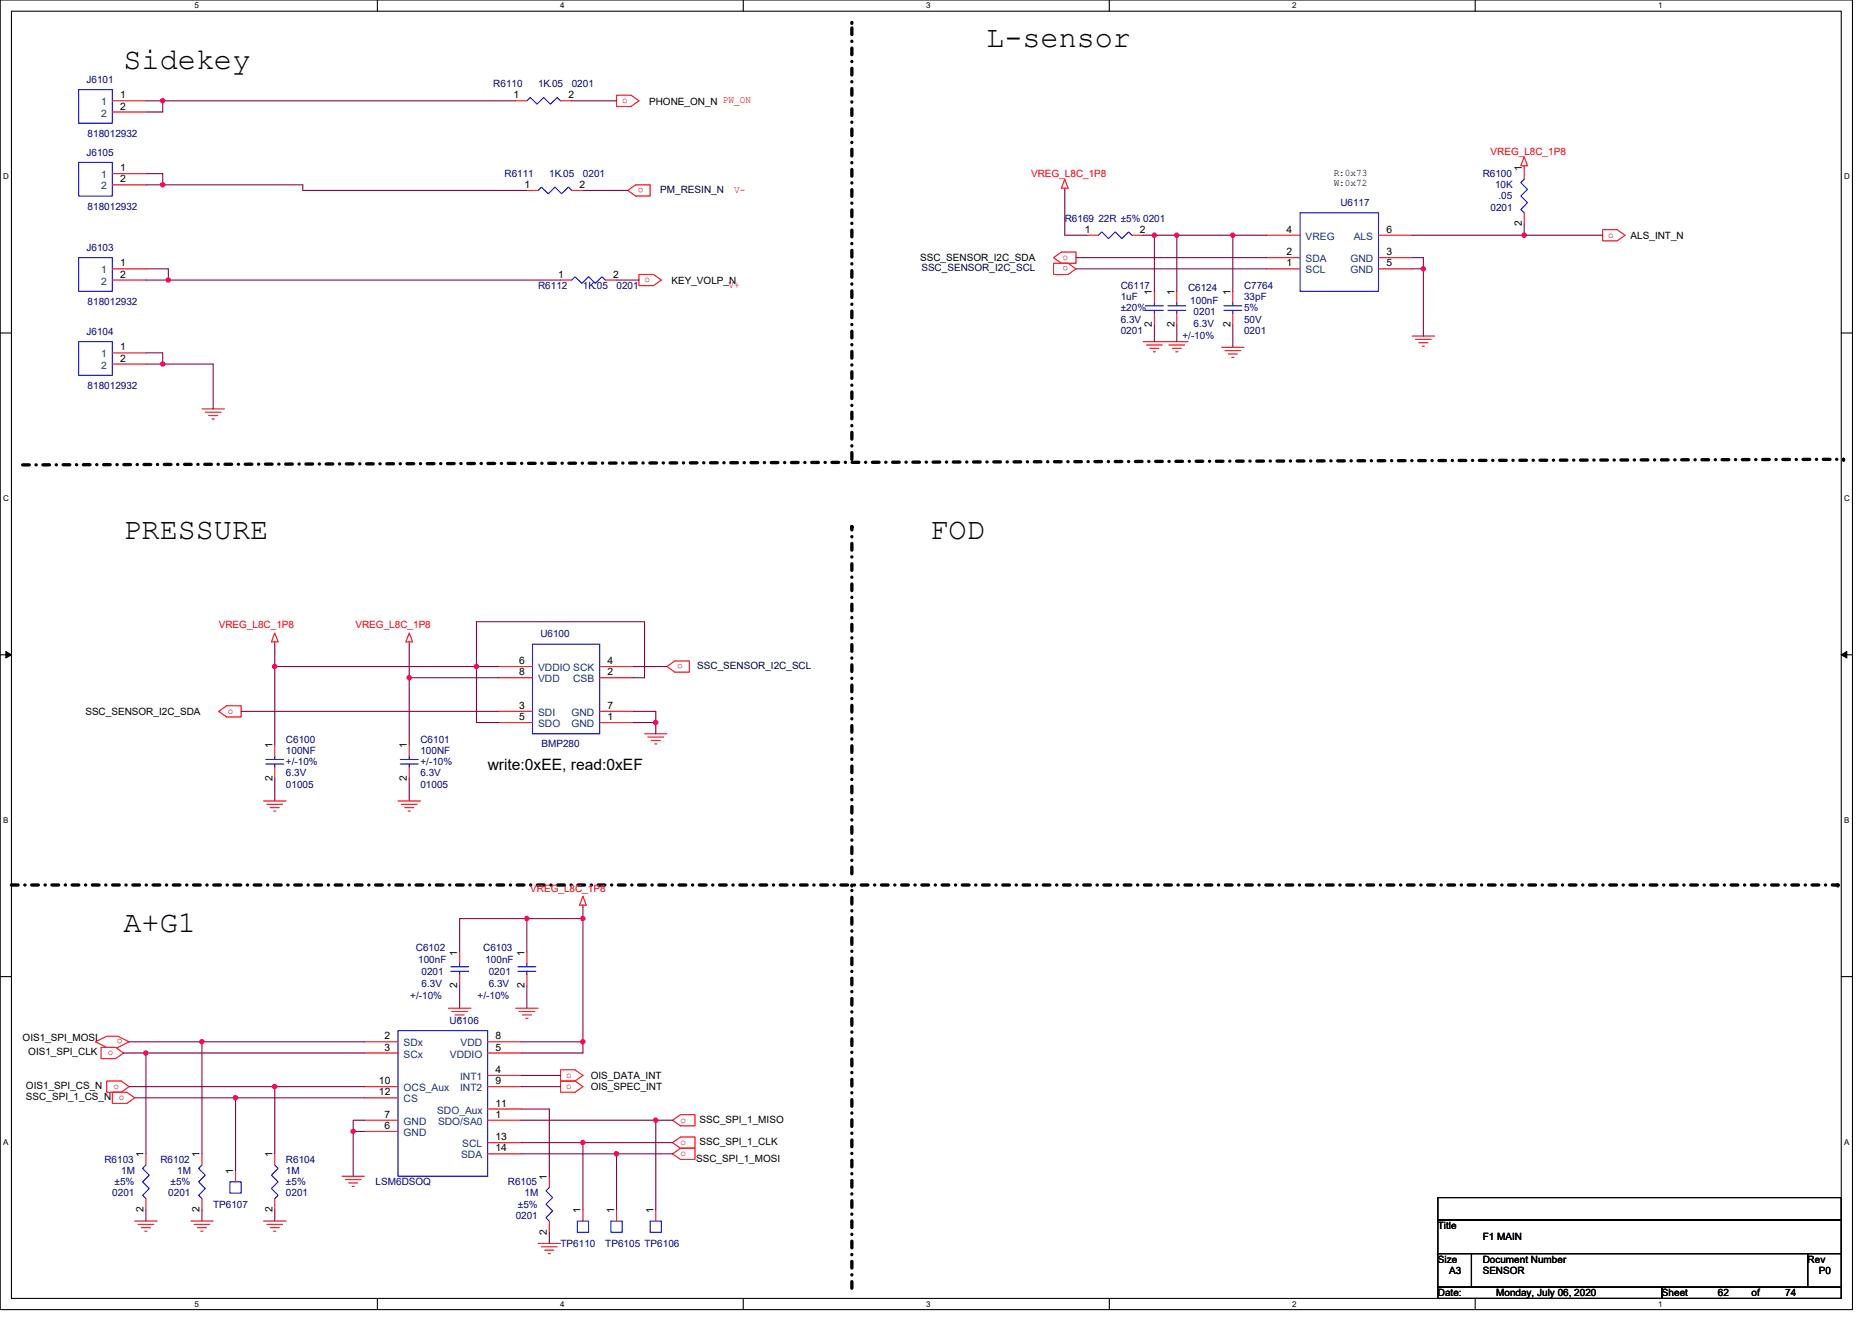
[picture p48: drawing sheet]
<svg xmlns="http://www.w3.org/2000/svg" width="297mm" height="210mm" viewBox="0 0 297 210" stroke-linecap="round" stroke-linejoin="round" font-family="sans-serif">
<defs><g id="words">
<g font-size="4.8">
<text x="19.6" y="10.9">Sidekey</text>
<text x="156.5" y="7.4">L-sensor</text>
<text x="19.6" y="85.6">PRESSURE</text>
<text x="147.6" y="85.6">FOD</text>
<text x="19.6" y="147.8">A+G1</text>
</g>
<text font-size="2.5" x="77.4" y="122.2">write:0xEE, read:0xEF</text>
<g font-size="1.6" fill="#000080">
<text x="13.7" y="13.1">J6101</text>
<text x="78.3" y="13.9">R6110</text>
<text x="85.4" y="13.9">1K.05</text>
<text x="90.7" y="13.9">0201</text>
<text x="13.9" y="21.7">818012932</text>
<text x="13.7" y="24.7">J6105</text>
<text x="80" y="28.1">R6111</text>
<text x="87.2" y="28.1">1K.05</text>
<text x="92.5" y="28.1">0201</text>
<text x="235.3" y="28.1">R6100</text>
<text x="237.2" y="29.9">10K</text>
<text x="13.9" y="33.3">818012932</text>
<text x="168.9" y="35.2">R6169 22R ±5% 0201</text>
<text x="212.7" y="32.7">U6117</text>
<text x="236.5" y="33.4">0201</text>
<text x="237.8" y="31.6">.05</text>
<text x="13.7" y="39.8">J6103</text>
<text x="85.4" y="45.9">R6112</text>
<text x="92.5" y="45.9">1K.05</text>
<text x="97.8" y="45.9">0201</text>
<text x="177.8" y="45.9">C6117</text>
<text x="177.8" y="47.6">1uF</text>
<text x="188.5" y="46.2">C6124</text>
<text x="197.4" y="45.9">C7764</text>
<text x="197.4" y="47.6">33pF</text>
<text x="13.7" y="53.1">J6104</text>
<text x="13.9" y="48.4">818012932</text>
<text x="177.8" y="53">0201</text>
<text x="177.8" y="51.2">6.3V</text>
<text x="177.8" y="49.4">±20%</text>
<text x="187.6" y="53.9">+/-10%</text>
<text x="188.9" y="48.2">100nF</text>
<text x="189.4" y="50">0201</text>
<text x="189.4" y="51.9">6.3V</text>
<text x="197.4" y="53">0201</text>
<text x="197.4" y="51.2">50V</text>
<text x="197.4" y="49.4">5%</text>
<text x="13.9" y="61.7">818012932</text>
<text x="85.7" y="101.2">U6100</text>
<text x="45.4" y="117.9">C6100</text>
<text x="45.4" y="119.7">100NF</text>
<text x="66.7" y="117.9">C6101</text>
<text x="66.7" y="119.7">100NF</text>
<text x="85.9" y="118.6">BMP280</text>
<text x="45.4" y="125">01005</text>
<text x="45.4" y="123.2">6.3V</text>
<text x="45.4" y="121.4">+/-10%</text>
<text x="66.7" y="125">01005</text>
<text x="66.7" y="123.2">6.3V</text>
<text x="66.7" y="121.4">+/-10%</text>
<text x="66" y="150.9">C6102</text>
<text x="66.4" y="152.9">100nF</text>
<text x="66.9" y="154.7">0201</text>
<text x="76.7" y="150.9">C6103</text>
<text x="77" y="152.9">100nF</text>
<text x="77.6" y="154.7">0201</text>
<text x="65.1" y="158.6">+/-10%</text>
<text x="66.9" y="156.6">6.3V</text>
<text x="75.8" y="158.6">+/-10%</text>
<text x="77.6" y="156.6">6.3V</text>
<text x="71.3" y="162.5">U6106</text>
<text x="16.6" y="184.6">R6103</text>
<text x="25.5" y="184.6">R6102</text>
<text x="45.4" y="184.6">R6104</text>
<text x="17.8" y="189.9">0201</text>
<text x="18.2" y="188.1">±5%</text>
<text x="19.2" y="186.3">1M</text>
<text x="26.7" y="189.9">0201</text>
<text x="27.1" y="188.1">±5%</text>
<text x="28.1" y="186.3">1M</text>
<text x="33.8" y="191.7">TP6107</text>
<text x="45.4" y="186.3">1M</text>
<text x="45.4" y="188.1">±5%</text>
<text x="45.4" y="189.9">0201</text>
<text x="59.6" y="188.1">LSM6DSOQ</text>
<text x="80.6" y="188.1">R6105</text>
<text x="82.2" y="191.7">±5%</text>
<text x="83.2" y="189.9">1M</text>
<text x="81.8" y="193.4">0201</text>
<text x="88.9" y="197.9">TP6110</text>
<text x="96.1" y="197.9">TP6105 TP6106</text>
</g>
<g font-size="1.6" fill="#004080">
<text x="16" y="16.7">1</text>
<text x="16" y="18.5">2</text>
<text x="16" y="28.3">1</text>
<text x="16" y="30.1">2</text>
<text x="207.2" y="41.6">SDA</text>
<text x="207.2" y="38.1">VREG</text>
<text x="214.3" y="41.6">GND</text>
<text x="214.8" y="38.1">ALS</text>
<text x="16" y="43.4">1</text>
<text x="16" y="45.2">2</text>
<text x="207.2" y="43.4">SCL</text>
<text x="214.3" y="43.4">GND</text>
<text x="16" y="56.7">1</text>
<text x="16" y="58.5">2</text>
<text x="85.4" y="106.5">VDDIO SCK</text>
<text x="85.4" y="113.6">SDI</text>
<text x="85.4" y="108.3">VDD</text>
<text x="90.7" y="113.6">GND</text>
<text x="90.9" y="108.3">CSB</text>
<text x="85.4" y="115.4">SDO</text>
<text x="90.7" y="115.4">GND</text>
<text x="64" y="166.1">SDx</text>
<text x="64" y="167.9">SCx</text>
<text x="71.4" y="167.9">VDDIO</text>
<text x="73.1" y="166.1">VDD</text>
<text x="64" y="173.2">OCS_Aux</text>
<text x="73" y="171.4">INT1</text>
<text x="73" y="173.2">INT2</text>
<text x="64" y="178.5">GND</text>
<text x="64" y="175">CS</text>
<text x="69.4" y="176.7">SDO_Aux</text>
<text x="69.5" y="178.5">SDO/SA0</text>
<text x="64" y="180.3">GND</text>
<text x="73.2" y="183.9">SDA</text>
<text x="73.4" y="182.1">SCL</text>
</g>
<g font-size="1.6">
<text x="19.1" y="15.6">1</text>
<text x="19.1" y="17.4">2</text>
<text x="81.5" y="15.6">1</text>
<text x="90.2" y="15.6">2</text>
<text x="103" y="16.7">PHONE_ON_N PW_ON</text>
<text x="19.1" y="27.2">1</text>
<text x="19.1" y="29">2</text>
<text x="83.2" y="29.8">1</text>
<text x="92" y="29.8">2</text>
<text x="211.6" y="27.9">R:0x73</text>
<text x="211.6" y="29.5">W:0x72</text>
<text x="241.5" y="27.2" transform="rotate(-90 241.5 27.2)">1</text>
<text x="241.5" y="35.9" transform="rotate(-90 241.5 35.9)">2</text>
<text x="146" y="41.4">SSC_SENSOR_I2C_SDA</text>
<text x="172.1" y="37">1</text>
<text x="180.9" y="37">2</text>
<text x="204.1" y="40.5">2</text>
<text x="204.1" y="37">4</text>
<text x="220" y="40.5">3</text>
<text x="220" y="37">6</text>
<text x="258.7" y="37.9">ALS_INT_N</text>
<text x="19.1" y="42.3">1</text>
<text x="19.1" y="44.1">2</text>
<text x="88.6" y="44.1">1</text>
<text x="97.3" y="44.1">2</text>
<text x="106.5" y="45.1">KEY_VOLP_N</text>
<text x="182.8" y="46.8" transform="rotate(-90 182.8 46.8)">1</text>
<text x="186.3" y="46.8" transform="rotate(-90 186.3 46.8)">1</text>
<text x="195.2" y="46.8" transform="rotate(-90 195.2 46.8)">1</text>
<text x="204.1" y="42.3">1</text>
<text x="220" y="42.3">5</text>
<text x="182.8" y="51.9" transform="rotate(-90 182.8 51.9)">2</text>
<text x="186.3" y="51.9" transform="rotate(-90 186.3 51.9)">2</text>
<text x="195.2" y="51.9" transform="rotate(-90 195.2 51.9)">2</text>
<text x="19.1" y="55.6">1</text>
<text x="19.1" y="57.4">2</text>
<text x="82.4" y="105.4">6</text>
<text x="82.4" y="107.2">8</text>
<text x="96.4" y="107.2">2</text>
<text x="96.4" y="105.4">4</text>
<text x="13.5" y="113.4">SSC_SENSOR_I2C_SDA</text>
<text x="82.4" y="112.5">3</text>
<text x="96.4" y="112.5">7</text>
<text x="43.2" y="118.8" transform="rotate(-90 43.2 118.8)">1</text>
<text x="64.6" y="118.8" transform="rotate(-90 64.6 118.8)">1</text>
<text x="82.4" y="114.3">5</text>
<text x="96.4" y="114.3">1</text>
<text x="43.2" y="124" transform="rotate(-90 43.2 124)">2</text>
<text x="64.6" y="124" transform="rotate(-90 64.6 124)">2</text>
<text x="72.6" y="151.7" transform="rotate(-90 72.6 151.7)">1</text>
<text x="83.2" y="151.7" transform="rotate(-90 83.2 151.7)">1</text>
<text x="72.6" y="156.8" transform="rotate(-90 72.6 156.8)">2</text>
<text x="83.2" y="156.8" transform="rotate(-90 83.2 156.8)">2</text>
<text x="3.6" y="165.2">OIS1_SPI_MOSI</text>
<text x="4.5" y="167.5">OIS1_SPI_CLK</text>
<text x="61" y="165">2</text>
<text x="61" y="166.8">3</text>
<text x="78.6" y="166.8">5</text>
<text x="78.6" y="165">8</text>
<text x="4.1" y="172.8">OIS1_SPI_CS_N</text>
<text x="60.1" y="172.1">10</text>
<text x="60.1" y="173.9">12</text>
<text x="78.6" y="170.3">4</text>
<text x="78.6" y="172.1">9</text>
<text x="93.7" y="171.2">OIS_DATA_INT</text>
<text x="93.7" y="173">OIS_SPEC_INT</text>
<text x="4.1" y="174.6">SSC_SPI_1_CS_N</text>
<text x="61" y="179.2">6</text>
<text x="61" y="177.4">7</text>
<text x="78.6" y="177.4">1</text>
<text x="78.6" y="175.6">11</text>
<text x="111" y="178.2">SSC_SPI_1_MISO</text>
<text x="22.8" y="183.7" transform="rotate(-90 22.8 183.7)">1</text>
<text x="31.7" y="183.7" transform="rotate(-90 31.7 183.7)">1</text>
<text x="43.2" y="183.7" transform="rotate(-90 43.2 183.7)">1</text>
<text x="78.6" y="182.8">14</text>
<text x="78.6" y="181">13</text>
<text x="110.4" y="184.4">SSC_SPI_1_MOSI</text>
<text x="111" y="181.7">SSC_SPI_1_CLK</text>
<text x="37" y="186.3" transform="rotate(-90 37 186.3)">1</text>
<text x="86.8" y="187.2" transform="rotate(-90 86.8 187.2)">1</text>
<text x="22.8" y="192.4" transform="rotate(-90 22.8 192.4)">2</text>
<text x="31.7" y="192.4" transform="rotate(-90 31.7 192.4)">2</text>
<text x="43.2" y="192.4" transform="rotate(-90 43.2 192.4)">2</text>
<text x="86.8" y="196" transform="rotate(-90 86.8 196)">2</text>
<text x="92.1" y="192.6" transform="rotate(-90 92.1 192.6)">1</text>
<text x="97.4" y="192.6" transform="rotate(-90 97.4 192.6)">1</text>
<text x="103.7" y="192.6" transform="rotate(-90 103.7 192.6)">1</text>
<text x="228.2" y="195.1">Title</text>
<text x="235.3" y="196.8">F1 MAIN</text>
<text x="228.2" y="200.4">Size</text>
<text x="229.9" y="202.2">A3</text>
<text x="235.3" y="200.4">Document Number</text>
<text x="235.3" y="202.2">SENSOR</text>
<text x="286.8" y="200.4">Rev</text>
<text x="288.6" y="202.2">P0</text>
<text x="228.2" y="205.7">Date:</text>
<text x="237.4" y="205.7">Monday, July 06, 2020</text>
<text x="263.7" y="205.7">Sheet</text>
<text x="272.6" y="205.7">62</text>
<text x="277.9" y="205.7">of</text>
<text x="283.3" y="205.7">74</text>
</g>
<g font-size="1.6" fill="#f00">
<text x="98.7" y="16.4">o</text>
<text x="102.1" y="29.8" transform="rotate(180 102.1 29.8)">o</text>
<text x="163.6" y="28.1">VREG_L8C_1P8</text>
<text x="236.5" y="24.5">VREG_L8C_1P8</text>
<text x="116.5" y="30.6">V-</text>
<text x="168.6" y="41.3">o</text>
<text x="255.2" y="37.7">o</text>
<text x="102.3" y="44.8">o</text>
<text x="115.6" y="45.7">V+</text>
<text x="169.5" y="42.2" transform="rotate(180 169.5 42.2)">o</text>
<text x="34.7" y="99.7">VREG_L8C_1P8</text>
<text x="56.4" y="99.7">VREG_L8C_1P8</text>
<text x="108.3" y="105.4" transform="rotate(180 108.3 105.4)">o</text>
<text x="36.1" y="113.3">o</text>
<text x="84.1" y="141.5">VREG_L8C_1P8</text>
<text x="17.1" y="167.5">o</text>
<text x="19.4" y="164.9" transform="rotate(180 19.4 164.9)">o</text>
<text x="18" y="172.8">o</text>
<text x="89.8" y="171">o</text>
<text x="89.8" y="172.8">o</text>
<text x="18.9" y="174.6">o</text>
<text x="108" y="178.2">o</text>
<text x="108" y="181.7">o</text>
<text x="108" y="183.5">o</text>
</g>
<g font-size="1.6" fill="#000040">
<text x="104.8" y="30.6">PM_RESIN_N</text>
<text x="146.2" y="43">SSC_SENSOR_I2C_SCL</text>
<text x="110.6" y="106.2">SSC_SENSOR_I2C_SCL</text>
</g>
<g font-size="1.3">
<text x="30.8" y="1.3">5</text>
<text x="88.9" y="1.3">4</text>
<text x="147" y="1.3">3</text>
<text x="205" y="1.3">2</text>
<text x="263.1" y="1.3">1</text>
<text x=".5" y="28.4">D</text>
<text x="292.6" y="28.4">D</text>
<text x=".5" y="79.5">C</text>
<text x="292.6" y="79.5">C</text>
<text x=".5" y="130.6">B</text>
<text x="292.6" y="130.6">B</text>
<text x=".5" y="181.7">A</text>
<text x="292.6" y="181.7">A</text>
<text x="30.8" y="207.4">5</text>
<text x="88.9" y="207.4">4</text>
<text x="147" y="207.4">3</text>
<text x="205" y="207.4">2</text>
<text x="263.1" y="207.4">1</text>
</g>
</g></defs>
<path d="M0 0h293.9v207.9h-293.9zM1.8 1.8h290.4v204.3h-290.4z" fill="none" stroke="#000" stroke-width=".17"/>
<g fill="#fff">
<path d="M30.8 .2h.7v1.4h-.7z"/>
<path d="M30.8 206.3h.7v1.4h-.7z"/>
</g>
<path d="M59.9 0v1.8M59.9 206.1v1.8" fill="none" stroke="#000" stroke-width=".17"/>
<g fill="#fff">
<path d="M88.9 .2h.7v1.4h-.7z"/>
<path d="M88.9 206.3h.7v1.4h-.7z"/>
</g>
<path d="M117.9 0v1.8M117.9 206.1v1.8" fill="none" stroke="#000" stroke-width=".17"/>
<g fill="#fff">
<path d="M147 .2h.7v1.4h-.7z"/>
<path d="M147 206.3h.7v1.4h-.7z"/>
</g>
<path d="M176 0v1.8M176 206.1v1.8" fill="none" stroke="#000" stroke-width=".17"/>
<g fill="#fff">
<path d="M205 .2h.7v1.4h-.7z"/>
<path d="M205 206.3h.7v1.4h-.7z"/>
</g>
<path d="M234.1 0v1.8M234.1 206.1v1.8" fill="none" stroke="#000" stroke-width=".17"/>
<g fill="#fff">
<path d="M263.1 .2h.7v1.4h-.7z"/>
<path d="M263.1 206.3h.7v1.4h-.7z"/>
<path d="M.5 27.3h.9v1.4h-.9z"/>
<path d="M292.6 27.3h.9v1.4h-.9z"/>
<path d="M.5 78.4h.9v1.4h-.9z"/>
<path d="M292.6 78.4h.9v1.4h-.9z"/>
</g>
<path d="M0 52.9h1.8M292.2 52.9h1.7" fill="none" stroke="#000" stroke-width=".17"/>
<g fill="#fff">
<path d="M.5 129.5h.8v1.4h-.8z"/>
<path d="M292.6 129.5h.9v1.4h-.9z"/>
</g>
<path d="M0 103.9h1.8M292.2 103.9h1.7" fill="none" stroke="#000" stroke-width=".17"/>
<path d="M.9 103.4l.9 .5-.9 .5zM292.2 103.9l.8-.5v1z" fill="#000" stroke="#000" stroke-width=".16"/>
<g fill="#fff">
<path d="M.5 180.5h.8v1.4h-.8z"/>
<path d="M292.6 180.5h.9v1.4h-.9z"/>
</g>
<path d="M0 155h1.8M292.2 155h1.7M228.2 190.1h64v3.5h-64zM228.2 193.6h64v5.4h-64zM228.2 199h5.3v5.3h-5.3zM233.5 199h53.3v5.3h-53.3zM286.8 199h5.4v5.3h-5.4zM228.2 204.3h35.5v1.8h-35.5zM263.7 204.3h28.5v1.8h-28.5z" fill="none" stroke="#000" stroke-width=".17"/>
<path d="M135.2 3.6h.1M3.6 73.8l288.9-.9M135.2 72.9v-69.3M292.5 72.9h.1M135.2 83.6h.1M135.2 138.7v-55.1M1.8 140.5h289.8M135.2 140.5h.1M291.6 140.5h.1M135.2 204.5v-64" fill="none" stroke="#000" stroke-width=".53" stroke-dasharray="1.1 1.1 0 1.1"/>
<g fill="none" stroke="#f00" stroke-width=".17">
<path d="M17.8 16h5.4M17.8 17.8h5.4M81.8 16h1.8M88.9 16h1.8M97.8 15.1h2.3l1.3 .9-1.3 .9h-2.3zM17.8 27.6h5.4M17.8 29.3h5.4M83.6 30.2h1.8M90.7 30.2h1.8M99.6 30.2l1.3-.9h2.3v1.8h-2.3zM168.9 28.4l.6 1.5h-1.1zM168.9 29.9v.3"/>
<path d="M172.5 37.3h1.8M179.6 37.3h1.8M201 37.3h5.3M218.7 37.3h5.4M241.8 24.9l.6 1.4h-1.1zM241.8 26.3v2.1M241.8 33.8v1.8M254.3 36.4h2.3l1.2 .9-1.2 .9h-2.3zM17.8 42.7h5.4M17.8 44.4h5.4M17.8 56h5.4M17.8 57.8h5.4"/>
<path d="M88.9 44.4h1.8M96.1 44.4h1.7M101.4 43.6h2.3l1.2 .8-1.2 .9h-2.3zM167.2 41.8h2.3l1.2 .9-1.2 .9h-2.3zM167.2 40.9l1.2-.9h2.3v1.8h-2.3zM181.4 54.2h7.1M181.9 54.8h2.5M182.5 55.3h1.4M183 55.8h.3M183.2 46.2v1.8M183.2 49.8v1.8M185.5 54.8h2.5"/>
<path d="M186 55.3h1.4M186.6 55.8h.3M186.7 46.2v1.8M186.7 49.8v1.8M193.8 55.1h3.6M194.4 55.6h2.5M194.9 56.2h1.4M195.4 56.7h.4M195.6 46.2v1.8M195.6 49.8v1.8M201 42.7h5.3M201 40.9h5.3"/>
<path d="M218.7 40.9h5.4M218.7 42.7h5.4M224.1 53.3h3.5M224.6 53.9h2.5M225.1 54.4h1.5M225.7 54.9h.3M32 64.9h3.6M32.6 65.4h2.5M33.1 66h1.4M33.7 66.5h.3M34.7 112.9l1.3-.9h2.3v1.8h-2.3zM43.6 100.5l.5 1.4h-1z"/>
<path d="M43.6 101.9v.3M43.6 118.2v1.8M64.9 118.2v1.8M64.9 100.5l.6 1.4h-1.1zM64.9 101.9v.3M79.2 112.9h5.3M79.2 114.7h5.3M79.2 105.8h5.3M79.2 107.6h5.3M95.2 114.7h5.3M95.2 107.6h5.3M95.2 105.8h5.3"/>
<path d="M95.2 112.9h5.3M102.3 116.5h3.5M102.8 117h2.5M103.3 117.5h1.5M103.9 118.1h.3M105.8 105.8l1.3-.9h2.3v1.8h-2.3zM41.8 127.1h3.6M42.4 127.7h2.4M42.9 128.2h1.4M43.4 128.7h.4M43.6 121.8v1.8M63.2 127.1h3.5"/>
<path d="M63.7 127.7h2.5M64.2 128.2h1.5M64.8 128.7h.3M64.9 121.8v1.8M72.9 151.1v1.8M72.9 154.7v1.8M83.6 151.1v1.8M83.6 154.7v1.8M92.5 142.2l.5 1.5h-1zM92.5 143.7v.3M15.2 165.4l1.7-.9h1.8l1.8 .9-1.8 .8h-1.8zM16 166.2h2.3l1.3 .9-1.3 .9h-2.3z"/>
<path d="M16.9 171.6h2.3l1.3 .9-1.3 .9h-2.3zM17.8 173.4h2.3l1.3 .8-1.3 .9h-2.3zM57.8 165.4h5.4M57.8 167.1h5.4M57.8 179.6h5.4M57.8 177.8h5.4M57.8 172.5h5.4M57.8 174.2h5.4M71.2 160h3.5M71.7 160.5h2.5M72.2 161.1h1.5M72.8 161.6h.3"/>
<path d="M77.4 177.8h5.3M77.4 170.7h5.3M77.4 167.1h5.3M77.4 165.4h5.3M77.4 172.5h5.3M77.4 176h5.3M81.8 160h3.6M82.4 160.5h2.5M82.9 161.1h1.4M83.4 161.6h.4M88.9 169.8h2.3l1.3 .9-1.3 .9h-2.3zM88.9 171.6h2.3l1.3 .9-1.3 .9h-2.3z"/>
<path d="M106.7 177.8l1.3-.9h2.3v1.8h-2.3zM21.4 193.8h3.5M21.9 194.3h2.5M22.4 194.9h1.5M23 195.4h.3M23.2 183.1v1.8M23.2 190.2v1.8M30.3 193.8h3.5M30.8 194.3h2.5M31.3 194.9h1.5M31.9 195.4h.3M32 183.1v1.8"/>
<path d="M32 190.2v1.8M37.4 185.8v1.8M41.8 193.8h3.6M42.4 194.3h2.4M42.9 194.9h1.4M43.4 195.4h.4M43.6 183.1v1.8M43.6 190.2v1.8M54.3 186.7h3.5M54.8 187.2h2.5M55.3 187.7h1.5M55.9 188.3h.3"/>
<path d="M77.4 181.4h5.3M77.4 183.1h5.3M85.4 197.4h3.5M85.9 197.9h2.5M86.4 198.4h1.5M87 199h.3M87.2 186.7v1.8M87.2 193.8v1.8M92.5 192v1.8M97.8 192v1.8M104.1 192v1.8M106.7 181.4l1.3-.9h2.3v1.7h-2.3z"/>
<path d="M106.7 183.1l1.3-.9h2.3v1.8h-2.3z"/>
</g>
<g fill="none" stroke="#00f" stroke-width=".17">
<path d="M12.5 14.2h5.3v5.4h-5.3zM83.6 16l.5-.5 1.1 1 1.1-1 1 1 1.1-1 .5 .5M12.5 25.8h5.3v5.3h-5.3zM85.4 30.2l.5-.5 1.1 1.1 1.1-1.1 1 1.1 1.1-1.1 .5 .5M174.3 37.3l.5-.5 1.1 1.1 1.1-1.1 1 1.1 1.1-1.1 .5 .5M206.3 33.8h12.4v12.4h-12.4zM241.8 28.4l-.5 .6 1.1 1.1-1.1 1 1.1 1.1-1.1 1.1 .5 .5M12.5 40.9h5.3v5.3h-5.3zM12.5 54.2h5.3v5.4h-5.3zM90.7 44.4l.5-.5 1.1 1.1 1.1-1.1 1 1.1 1.1-1.1 .6 .5M181.8 48.5h2.8M181.8 49.3h2.8"/>
<path d="M183.2 48v.5M183.2 49.3v.5M185.3 48.5h2.8M185.3 49.3h2.8M186.7 48v.5M186.7 49.3v.5M194.2 48.5h2.8M194.2 49.3h2.8M195.6 48v.5M195.6 49.3v.5M84.5 102.2h10.7v14.3h-10.7zM42.2 120.5h2.8"/>
<path d="M42.2 121.3h2.8M43.6 120v.5M43.6 121.3v.5M63.5 120.5h2.9M63.5 121.3h2.9M64.9 120v.5M64.9 121.3v.5M71.5 153.4h2.9M71.5 154.2h2.9M72.9 152.9v.5M72.9 154.2v.5M82.2 153.4h2.8"/>
<path d="M82.2 154.2h2.8M83.6 152.9v.5M83.6 154.2v.5M63.2 163.6h14.2v23.1h-14.2zM23.2 184.9l-.6 .5 1.1 1.1-1.1 1.1 1.1 1-1.1 1.1 .6 .5M32 184.9l-.5 .5 1.1 1.1-1.1 1.1 1.1 1-1.1 1.1 .5 .5M36.5 187.6h1.8v1.8h-1.8zM43.6 184.9l.5 .5-1 1.1 1 1.1-1 1 1 1.1-.5 .5M87.2 188.5l-.6 .5 1.1 1.1-1.1 1 1.1 1.1-1.1 1.1 .6 .5M91.6 193.8h1.8v1.8h-1.8zM96.9 193.8h1.8v1.8h-1.8zM103.2 193.8h1.7v1.8h-1.7z"/>
</g>
<g fill="none" stroke="#800040" stroke-width=".17">
<path d="M23.2 16h2.6M81.8 16h-56v1.8h-2.6M90.7 16h7.1M23.2 29.3h2.6M23.2 27.6h2.6v1.7M25.8 29.3h22.2v.9h35.6M92.5 30.2h7.1M168.9 30.2v7.1h3.6M181.4 37.3h1.8M183.2 37.3h3.5M183.2 37.3v8.9M186.7 37.3v8.9"/>
<path d="M186.7 37.3h8.9M195.6 37.3h5.4M195.6 37.3v8.9M224.1 37.3h17.7M241.8 35.6v1.7h12.5M23.2 56h2.6v1.8M23.2 57.8h2.6M23.2 42.7h3.5v1.7M23.2 44.4h3.5M25.8 57.8h8v7.1M26.7 44.4h62.2M97.8 44.4h3.6"/>
<path d="M170.7 42.7h30.3M170.7 40.9h30.3M183.2 51.6v2.6M186.7 51.6v2.6M195.6 51.6v3.5M224.1 40.9h1.7v1.8M224.1 42.7h1.7v10.6M38.3 112.9h40.9M43.6 105.8h32M43.6 105.8v12.4M43.6 102.2v3.6M64.9 102.2v5.4"/>
<path d="M64.9 107.6v10.6M64.9 107.6h14.3M75.6 105.8v-7.1h26.7v8.9h-1.8M75.6 105.8v8.9h3.6M75.6 105.8h3.6M100.5 114.7h3.6M100.5 112.9h3.6v1.8M100.5 105.8h5.3M104.1 114.7v1.8M43.6 123.6v3.5M64.9 123.6v3.5M72.9 156.5v3.5"/>
<path d="M83.6 145.8h-10.7v5.3M83.6 145.8h8.9M83.6 145.8v5.3M83.6 156.5v3.5M92.5 144v1.8M92.5 145.8v19.6M19.6 167.1h3.6M20.5 172.5h23.1M20.5 165.4h11.5M21.4 174.2h16M23.2 167.1h34.6M23.2 167.1v16"/>
<path d="M32 165.4v17.7M32 165.4h25.8M37.4 174.2h20.4M37.4 174.2v11.6M43.6 172.5v10.6M43.6 172.5h14.2M56 179.6h1.8M56 179.6v7.1M57.8 177.8h-1.8v1.8M82.7 170.7h6.2M82.7 172.5h6.2M82.7 177.8h21.4"/>
<path d="M82.7 165.4h9.8M82.7 176h4.5v10.7M92.5 165.4v1.7h-9.8M104.1 177.8h2.6M104.1 177.8v14.2M23.2 192v1.8M32 192v1.8M43.6 192v1.8M82.7 183.1h15.1M82.7 181.4h9.8M87.2 195.6v1.8M92.5 181.4h14.2"/>
<path d="M92.5 181.4v10.6M97.8 183.1v8.9M97.8 183.1h8.9"/>
</g>
<g fill="#f0f" stroke="#f0f" stroke-width=".17">
<circle cx="64.9" cy="107.6" r=".35"/>
<circle cx="43.6" cy="105.8" r=".35"/>
<circle cx="104" cy="114.7" r=".35"/>
<circle cx="75.6" cy="105.8" r=".35"/>
<circle cx="241.8" cy="37.3" r=".35"/>
<circle cx="186.7" cy="37.3" r=".35"/>
<circle cx="183.2" cy="37.3" r=".35"/>
<circle cx="83.6" cy="145.8" r=".35"/>
<circle cx="92.5" cy="165.3" r=".35"/>
<circle cx="92.5" cy="145.8" r=".35"/>
<circle cx="32" cy="165.3" r=".35"/>
<circle cx="23.1" cy="167.1" r=".35"/>
<circle cx="43.6" cy="172.5" r=".35"/>
<circle cx="56" cy="179.6" r=".35"/>
<circle cx="92.5" cy="181.3" r=".35"/>
<circle cx="97.8" cy="183.1" r=".35"/>
<circle cx="37.4" cy="174.2" r=".35"/>
<circle cx="104" cy="177.8" r=".35"/>
<circle cx="195.6" cy="37.3" r=".35"/>
<circle cx="25.8" cy="16" r=".35"/>
<circle cx="25.8" cy="29.3" r=".35"/>
<circle cx="26.7" cy="44.4" r=".35"/>
<circle cx="25.8" cy="57.8" r=".35"/>
<circle cx="225.8" cy="42.7" r=".35"/>
</g>
<use href="#words"/>
</svg>
